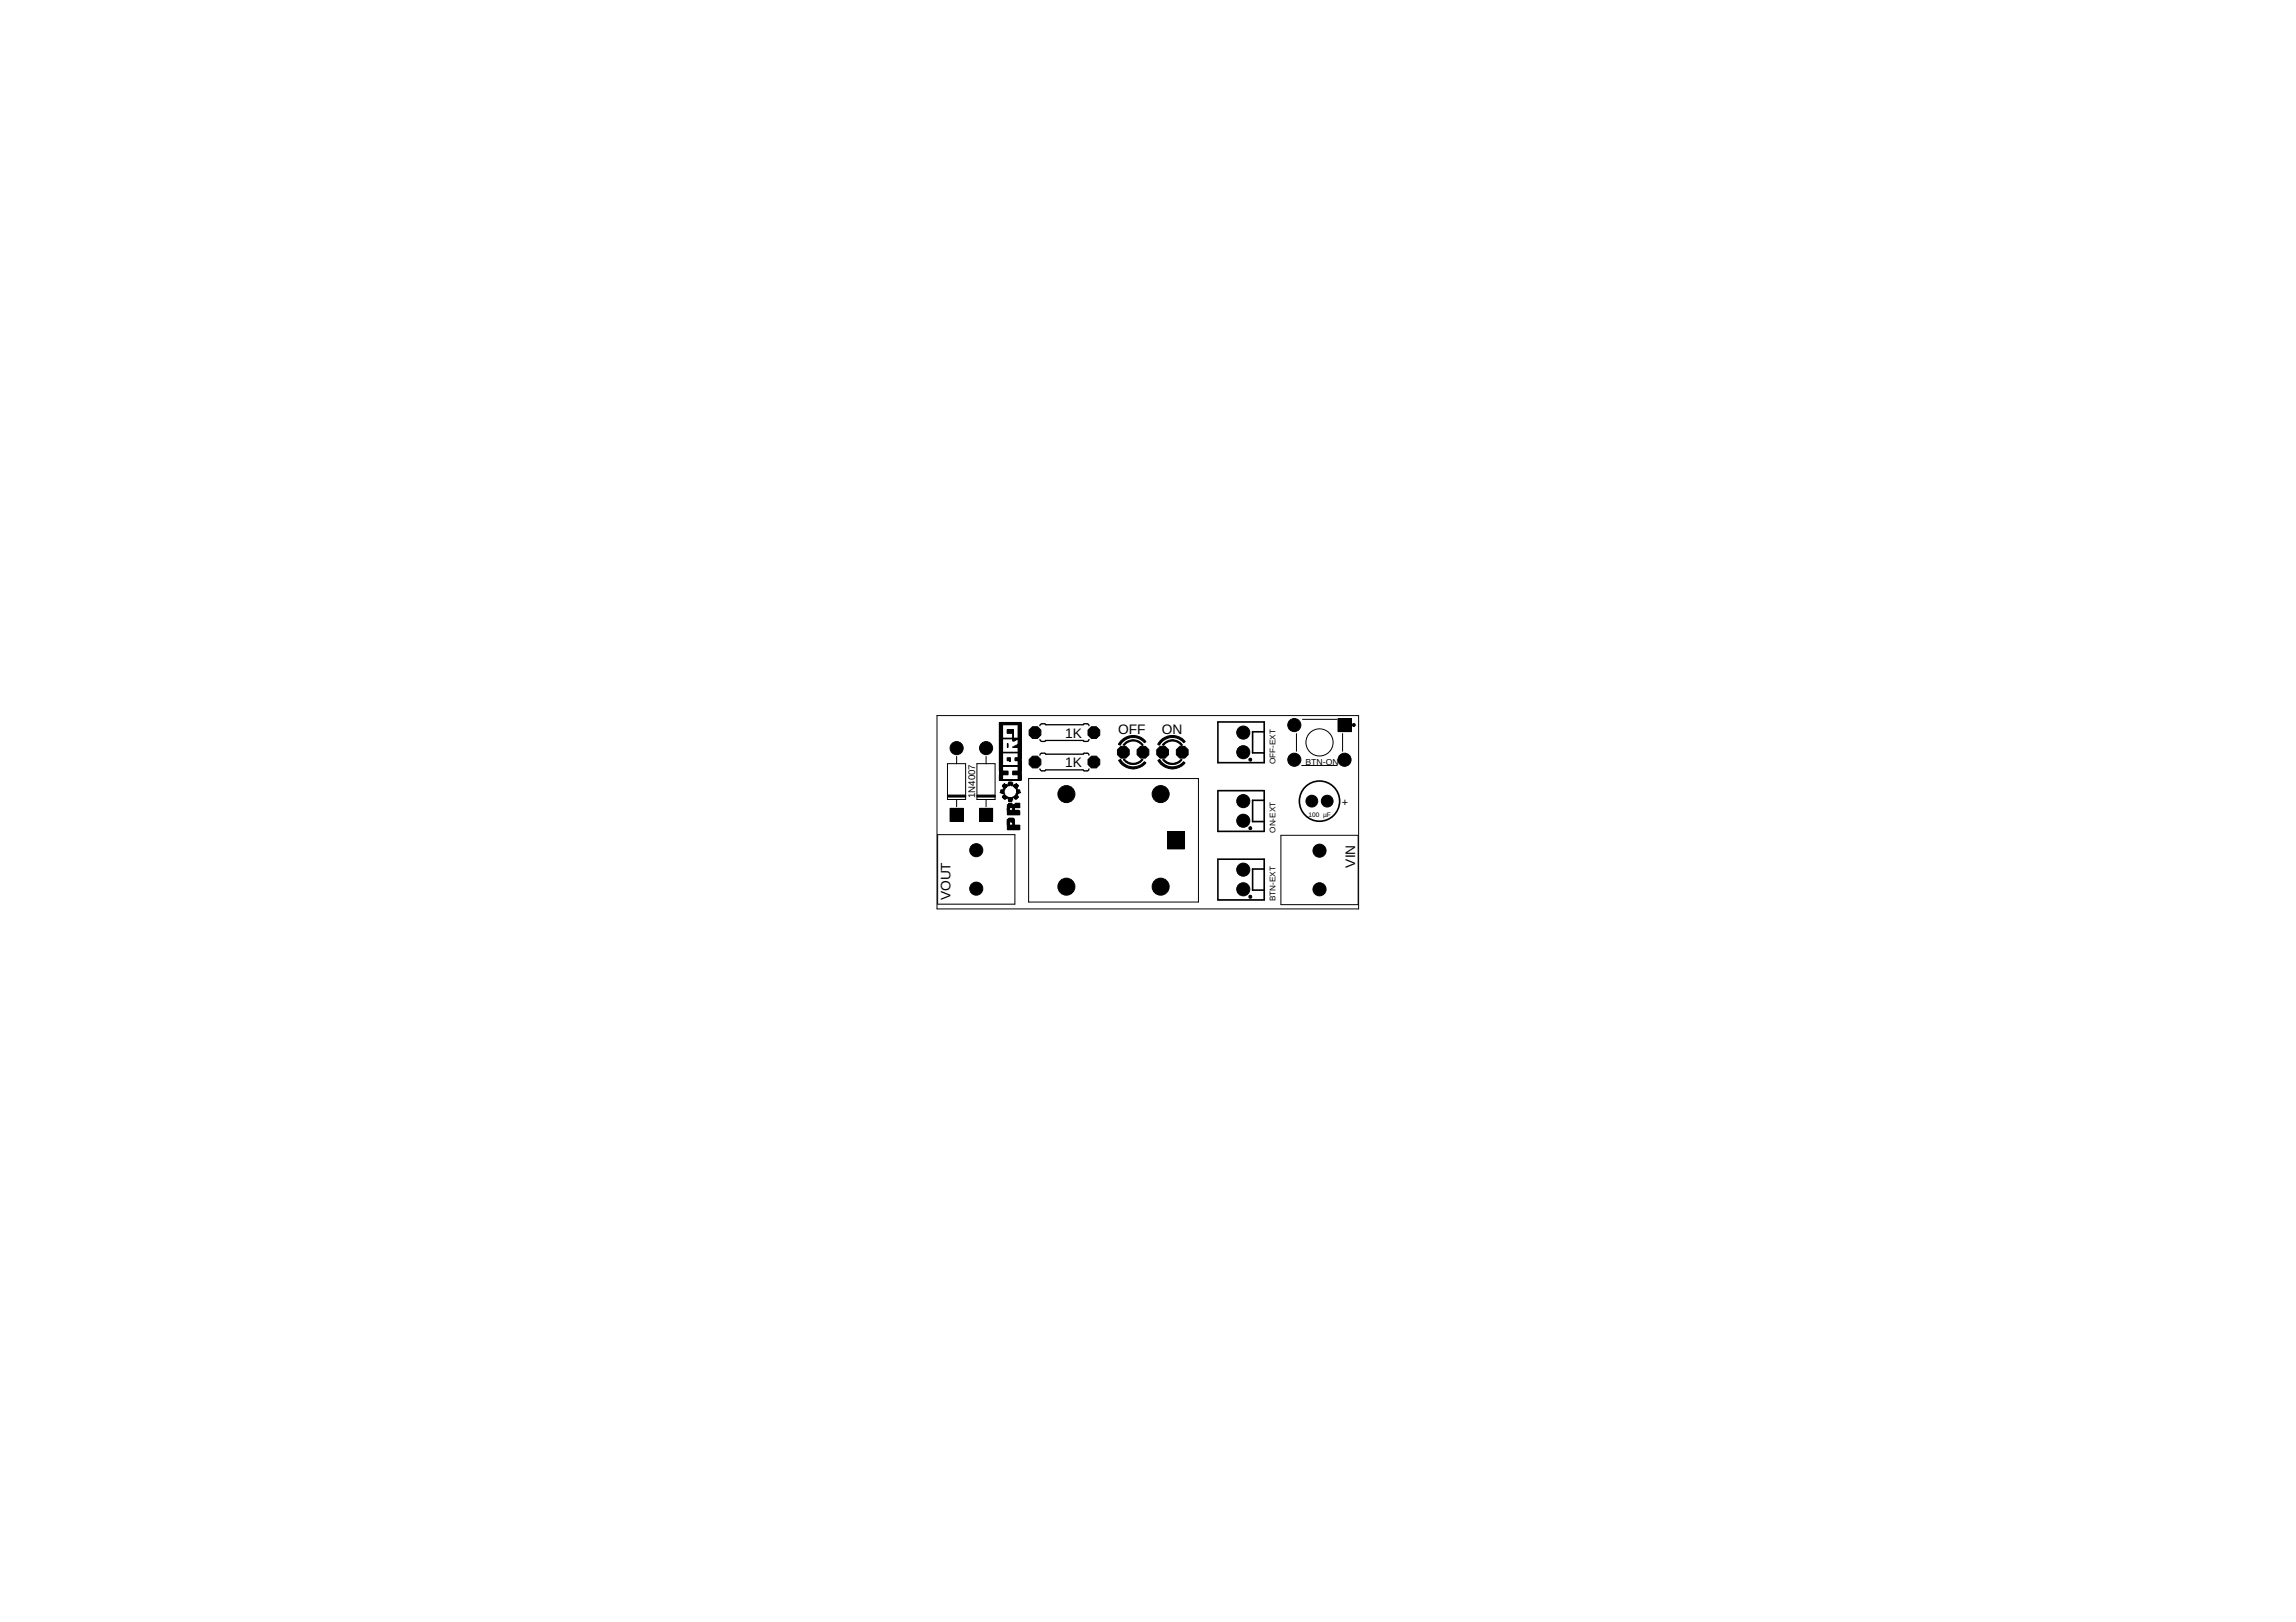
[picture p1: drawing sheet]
<svg xmlns="http://www.w3.org/2000/svg" width="297mm" height="210mm" viewBox="0 0 297 210" stroke-linecap="round" stroke-linejoin="round" font-family="sans-serif">
<defs><g id="words">
<g font-size="1.8">
<text x="137.8" y="95.5">1K</text>
<text x="144.7" y="95">OFF</text>
<text x="150.3" y="95">ON</text>
<text x="137.8" y="99.3">1K</text>
<text x="175.3" y="112.3" transform="rotate(-90 175.3 112.3)">VIN</text>
<text x="123" y="116.5" transform="rotate(-90 123 116.5)">VOUT</text>
</g>
<text font-size="1.4" x="173.6" y="104.3">+</text>
<text font-size="1.2" x="126.2" y="103.3" transform="rotate(-90 126.2 103.3)">1N4007</text>
<g font-size="1.1">
<text x="165" y="98.9" transform="rotate(-90 165 98.9)">OFF-EXT</text>
<text x="168.9" y="99">BTN-ON</text>
<text x="165" y="107.8" transform="rotate(-90 165 107.8)">ON-EXT</text>
<text x="165" y="116.6" transform="rotate(-90 165 116.6)">BTN-EXT</text>
</g>
<text font-size=".8" x="169.3" y="105.7">100 µF</text>
</g></defs>
<g fill="#000" stroke="#000" stroke-width=".13">
<path d="M144.7 98.4l.2-.1a1.98 1.98 0 0 0 1.7 1v.2h-.2a2.23 2.23 0 0 1-1.7-1.1z" fill-rule="evenodd"/>
<path d="M145.3 98.3l.2-.1a1.49 1.49 0 0 0 1.1 .6v.1h-.1a1.57 1.57 0 0 1-1.2-.6z" fill-rule="evenodd"/>
<path d="M145.3 96.4l.1-.1a1.57 1.57 0 0 1 1.2-.6v.2a1.53 1.53 0 0 0-1.2 .6z" fill-rule="evenodd"/>
<path d="M146.6 98.8a1.49 1.49 0 0 0 1.1-.6l.2 .1-.1 .1a1.46 1.46 0 0 1-1.2 .5z" fill-rule="evenodd"/>
<path d="M145 95.8a2.14 2.14 0 0 1 1.6-.6v.2a1.94 1.94 0 0 0-1.7 1l-.2-.1z" fill-rule="evenodd"/>
<path d="M146.6 99.3a2.02 2.02 0 0 0 1.5-.7l.2 .1a2.2 2.2 0 0 1-1.7 .8z" fill-rule="evenodd"/>
<path d="M146.6 95.7h.1a1.48 1.48 0 0 1 1.2 .7l-.1 .1a1.55 1.55 0 0 0-1.2-.6z" fill-rule="evenodd"/>
<path d="M146.6 95.2a2.02 2.02 0 0 1 1.7 .8l-.2 .1a1.91 1.91 0 0 0-1.5-.7z" fill-rule="evenodd"/>
<path d="M149.8 98.4l.2-.1a1.98 1.98 0 0 0 1.7 1v.2h-.2a2.23 2.23 0 0 1-1.7-1.1z" fill-rule="evenodd"/>
<path d="M150.4 98.3l.1-.1a1.49 1.49 0 0 0 1.2 .6v.1h-.2a1.47 1.47 0 0 1-1.1-.6z" fill-rule="evenodd"/>
<path d="M150.5 96.3a1.67 1.67 0 0 1 1.2-.6v.2a1.53 1.53 0 0 0-1.2 .6l-.1-.1z" fill-rule="evenodd"/>
<path d="M151.7 98.8a1.49 1.49 0 0 0 1.1-.6l.1 .1-.1 .1a1.46 1.46 0 0 1-1.1 .5z" fill-rule="evenodd"/>
<path d="M150.1 95.8a2.14 2.14 0 0 1 1.6-.6v.2a1.94 1.94 0 0 0-1.7 1l-.2-.1z" fill-rule="evenodd"/>
<path d="M151.7 99.3a2.03 2.03 0 0 0 1.4-.7l.2 .1a2.11 2.11 0 0 1-1.6 .8z" fill-rule="evenodd"/>
<path d="M151.7 95.7h.1a1.56 1.56 0 0 1 1.2 .7l-.2 .1a1.46 1.46 0 0 0-1.1-.6z" fill-rule="evenodd"/>
<path d="M151.7 95.2a2.02 2.02 0 0 1 1.6 .8l-.2 .1a1.91 1.91 0 0 0-1.4-.7z" fill-rule="evenodd"/>
<path d="M161.6 98.2h.3v.2h-.3z" fill-rule="evenodd"/>
<path d="M175 93.7h.3v.3h-.3z" fill-rule="evenodd"/>
<path d="M161.6 107h.3v.3h-.3z" fill-rule="evenodd"/>
<circle cx="123.8" cy="96.8" r=".85"/>
<circle cx="127.6" cy="96.8" r=".85"/>
<circle cx="160.8" cy="97.3" r=".85"/>
<circle cx="160.8" cy="94.8" r=".85"/>
<circle cx="167.4" cy="93.8" r=".85"/>
<circle cx="167.4" cy="98.3" r=".85"/>
<circle cx="173.9" cy="98.3" r=".85"/>
<circle cx="126.3" cy="110" r=".85"/>
<circle cx="126.3" cy="115" r=".85"/>
<circle cx="138" cy="114.7" r="1.1"/>
<circle cx="138" cy="102.8" r="1.1"/>
<circle cx="150.2" cy="114.7" r="1.1"/>
<circle cx="150.2" cy="102.8" r="1.1"/>
<circle cx="160.8" cy="115.1" r=".85"/>
<circle cx="160.8" cy="112.5" r=".85"/>
<circle cx="160.8" cy="106.2" r=".85"/>
<circle cx="160.8" cy="103.7" r=".85"/>
<circle cx="161.8" cy="116" r=".21"/>
<circle cx="169.7" cy="103.7" r=".76"/>
<circle cx="170.7" cy="115.1" r=".85"/>
<circle cx="170.7" cy="110.1" r=".85"/>
<circle cx="171.7" cy="103.7" r=".76"/>
</g>
<g fill="#000" stroke="#000" stroke-width=".13">
<path d="M129.3 99.7h.4v.1h-.4zM129.3 99.6h.4v.1h-.4zM129.3 99.5h.4v.1h-.4zM129.3 99.4h.4v.1h-.4zM129.3 99.3h.4v.1h-.4zM129.3 99.2h.4v.1h-.4zM129.3 99.1h2.8v.1h-2.8zM129.3 99h.4v.1h-.4zM129.3 98.9h.4v.1h-.4zM129.3 98.8h.4h-.4zM129.3 98.7h.4h-.4zM129.3 98.6h.4v.1h-.4z"/>
<path d="M129.3 98.5h.4v.1h-.4zM129.3 98.4h.4h-.4zM129.3 98.3h.4h-.4zM129.3 98.1h.4v.1h-.4zM129.3 98.1h.4h-.4zM129.3 98h.4h-.4zM129.3 97.9h.4h-.4zM129.3 97.7h.4v.1h-.4zM129.3 97.7h.4h-.4zM129.3 97.6h.4h-.4zM129.3 97.5h.4h-.4zM129.3 97.3h2.8v.1h-2.8z"/>
<path d="M129.3 97.2h.4v.1h-.4zM129.3 97.2h.4h-.4zM129.3 97h.4v.1h-.4zM129.3 96.9h.4v.1h-.4zM129.3 96.8h.4v.1h-.4zM129.3 96.7h.4v.1h-.4zM129.3 96.6h.4v.1h-.4zM129.3 96.5h.4v.1h-.4zM129.3 96.4h.4v.1h-.4zM129.3 96.3h.4v.1h-.4zM129.3 96.2h.4v.1h-.4zM129.3 96.1h.4v.1h-.4z"/>
<path d="M129.3 96h.4v.1h-.4zM129.3 95.9h.4v.1h-.4zM129.3 95.8h.4v.1h-.4zM129.3 95.7h.4v.1h-.4zM129.3 95.6h.4v.1h-.4zM129.3 95.5h2.8v.1h-2.8zM129.3 95.4h.4v.1h-.4zM129.3 95.3h.4v.1h-.4zM129.3 95.2h.4v.1h-.4zM129.3 95.1h.4v.1h-.4zM129.3 95h.4v.1h-.4zM129.3 94.9h.4v.1h-.4z"/>
<path d="M129.3 94.8h.4v.1h-.4zM129.3 94.7h.4v.1h-.4zM129.3 94.6h.4v.1h-.4zM129.3 94.5h.4v.1h-.4zM129.3 94.4h.4v.1h-.4zM129.3 94.3h.4v.1h-.4zM129.3 94.2h.4v.1h-.4zM129.3 94.1h.4v.1h-.4zM129.3 94h.4v.1h-.4zM129.3 93.9h.4v.1h-.4zM129.3 93.8h.4v.1h-.4zM129.3 93.7h2.8v.1h-2.8z"/>
<path d="M129.3 93.6h2.8v.1h-2.8zM129.3 93.5h2.8v.1h-2.8zM129.3 100h1.1v.1h-1.1zM129.3 99.9h1.1v.1h-1.1zM129.3 99.8h1.1v.1h-1.1zM130.3 98.4h.4h-.4zM130.3 98.3h.4h-.4zM130.3 98.1h.4v.1h-.4zM130.3 98.1h.4h-.4zM130.3 94.8h.8v.1h-.8zM130.3 94.7h.8v.1h-.8zM130.3 94.6h.8v.1h-.8z"/>
<path d="M130.3 94.5h.8v.1h-.8zM130.3 94.4h.8v.1h-.8zM130.3 96.6l.1 .1zM130.3 96.5l.1 .1zM130.3 96.4l.1 .1zM130.3 96.3l.1 .1zM130.3 96.2l.1 .1zM130.6 98.5l.1 .1zM131 95.7h.4v.1h-.4zM131 100h1.1v.1h-1.1zM131 99.9h1.1v.1h-1.1zM131 99.8h1.1v.1h-1.1z"/>
<path d="M131 96.6h1.1v.1h-1.1zM131 95.8h.2v.1h-.2zM131 95.6h.6v.1h-.6zM131 95.4l.1 .1zM131 95.3l.1 .1zM131 95.2l.1 .1zM131 95.1l.1 .1zM131 95l.1 .1zM131 94.9l.1 .1zM131.2 96.5h.9v.1h-.9zM131.3 98.4h.8h-.8zM131.3 98.3h.8h-.8z"/>
<path d="M131.3 98.1h.8v.1h-.8zM131.3 98.1h.8h-.8zM131.4 96.4h.7v.1h-.7zM131.6 96.3h.5v.1h-.5zM131.7 99.7h.4v.1h-.4zM131.7 99.6h.4v.1h-.4zM131.7 99.5h.4v.1h-.4zM131.7 99.4h.4v.1h-.4zM131.7 99.3h.4v.1h-.4zM131.7 99.2h.4v.1h-.4zM131.7 99h.4v.1h-.4zM131.7 98.9h.4v.1h-.4z"/>
<path d="M131.7 98.8h.4h-.4zM131.7 98.7h.4h-.4zM131.7 98.6h.4v.1h-.4zM131.7 98.5h.4v.1h-.4zM131.7 98h.4h-.4zM131.7 97.9h.4h-.4zM131.7 97.7h.4v.1h-.4zM131.7 97.7h.4h-.4zM131.7 97.6h.4h-.4zM131.7 97.5h.4h-.4zM131.7 97.2h.4v.1h-.4zM131.7 97.2h.4h-.4z"/>
<path d="M131.7 97h.4v.1h-.4zM131.7 96.9h.4v.1h-.4zM131.7 96.8h.4v.1h-.4zM131.7 96.7h.4v.1h-.4zM131.7 96.2h.4v.1h-.4zM131.7 96.1h.4v.1h-.4zM131.7 96h.4v.1h-.4zM131.7 95.9h.4v.1h-.4zM131.7 95.8h.4v.1h-.4zM131.7 95.7h.4v.1h-.4zM131.7 95.6h.4v.1h-.4zM131.7 95.4h.4v.1h-.4z"/>
<path d="M131.7 95.3h.4v.1h-.4zM131.7 95.2h.4v.1h-.4zM131.7 95.1h.4v.1h-.4zM131.7 95h.4v.1h-.4zM131.7 94.9h.4v.1h-.4zM131.7 94.8h.4v.1h-.4zM131.7 94.7h.4v.1h-.4zM131.7 94.6h.4v.1h-.4zM131.7 94.5h.4v.1h-.4zM131.7 94.4h.4v.1h-.4zM131.7 94.3h.4v.1h-.4zM131.7 94.2h.4v.1h-.4z"/>
<path d="M131.7 94.1h.4v.1h-.4zM131.7 94h.4v.1h-.4zM131.7 93.9h.4v.1h-.4zM131.7 93.8h.4v.1h-.4zM173.1 93h1.7v1.7h-1.7zM122.6 102.9h2.3v.2h-2.3zM122.9 104.6h1.7v1.7h-1.7zM126.4 102.9h2.3v.2h-2.3zM126.7 104.6h1.7v1.7h-1.7zM129.3 100.9h2.8v.1h-2.8zM129.3 100.8h.4v.1h-.4zM129.3 100.7h.4v.1h-.4z"/>
<path d="M129.3 100.6h.4v.1h-.4zM129.3 100.5h.4v.1h-.4zM129.3 100.4h.4v.1h-.4zM129.3 100.3h.4v.1h-.4zM129.3 100.2h1.1v.1h-1.1zM129.3 100.1h1.1v.1h-1.1zM129.4 102.5h.5v.1h-.5zM129.5 102.4h.4v.1h-.4zM129.5 102.3h.4v.1h-.4zM129.5 102.2h.4v.1h-.4zM129.6 102.6h.3v.1h-.3zM129.7 103.1h.7v.1h-.7z"/>
<path d="M129.7 103h.5v.1h-.5zM129.7 101.6h.9v.1h-.9zM129.7 101.7h.6v.1h-.6zM129.8 103.2h.5v.1h-.5zM129.8 102.9h.3v.1h-.3zM129.8 102.1h.2v.1h-.2zM129.8 101.9h.3v.1h-.3zM129.8 101.8h.4v.1h-.4zM129.8 101.5h.4v.1h-.4zM129.9 103.3h.2v.1h-.2zM129.9 102.8l.1 .1zM129.9 102.7l.1 .1z"/>
<path d="M129.9 102l.1 .1zM129.9 101.4l.1 .1zM130.3 106.7h.3v.1h-.3zM130.3 106.6h.3v.1h-.3zM130.3 106.5h.3v.1h-.3zM130.3 106.4h.3h-.3zM130.3 106.3h.9v.1h-.9zM130.3 106.2h.9v.1h-.9zM130.3 106.1h.9v.1h-.9zM130.3 104.9h.3h-.3zM130.3 104.8h.3h-.3zM130.3 104.6h.3v.1h-.3z"/>
<path d="M130.3 104.5h.3v.1h-.3zM130.3 107.3h1.6v.1h-1.6zM130.3 107.2h1.6v.1h-1.6zM130.3 107.1h1.6v.1h-1.6zM130.3 107h1.6v.1h-1.6zM130.3 106.9h1.6v.1h-1.6zM130.3 106.8h1.6v.1h-1.6zM130.3 105.4h1.6v.1h-1.6zM130.3 105.3h1.6h-1.6zM130.3 105.2h1.6h-1.6zM130.3 105.1h1.6h-1.6zM130.3 104.9h1.6v.1h-1.6z"/>
<path d="M130.3 104.4h1.6v.1h-1.6zM130.3 104.4h1.6h-1.6zM130.3 104.2h1.6v.1h-1.6zM130.3 104.1h1.6v.1h-1.6zM130.4 106h.8h-.8zM130.4 103.3h.6v.1h-.6zM130.4 103.2h.6v.1h-.6zM130.4 101.5h.6v.1h-.6zM130.4 101.4h.6v.1h-.6zM130.5 104h.4v.1h-.4zM130.5 103.9h.4v.1h-.4zM130.5 103.6h.4v.1h-.4z"/>
<path d="M130.5 103.5h.4v.1h-.4zM130.5 101.2h.4v.1h-.4zM130.5 105.9h.6v.1h-.6zM130.5 103.4h.5v.1h-.5zM130.5 101.3h.5v.1h-.5zM130.7 104.9h1.1h-1.1zM130.8 101.6h.9v.1h-.9zM130.9 106.4h.3h-.3zM131 106.7h.2v.1h-.2zM131 106.6h.2v.1h-.2zM131 106.5h.2v.1h-.2zM131 104.8h.2h-.2z"/>
<path d="M131 104.6h.2v.1h-.2zM131 104.5h.2v.1h-.2zM131 103.1h.7v.1h-.7zM131 100.2h1.1v.1h-1.1zM131 100.1h1.1v.1h-1.1zM131.1 101.7h.6v.1h-.6zM131.2 103.2h.4v.1h-.4zM131.2 103h.5v.1h-.5zM131.2 101.8h.4v.1h-.4zM131.2 101.5h.4v.1h-.4zM131.3 103.3h.2v.1h-.2zM131.3 102.9h.3v.1h-.3z"/>
<path d="M131.3 101.9h.3v.1h-.3zM131.3 104h.6v.1h-.6zM131.3 103.9h.6v.1h-.6zM131.4 102.8l.1 .1zM131.4 102.7h.2v.1h-.2zM131.4 102l.1 .1zM131.4 101.4l.1 .1zM131.5 102.4h.4v.1h-.4zM131.5 102.3h.4v.1h-.4zM131.5 102.2h.4v.1h-.4zM131.5 102.6h.3v.1h-.3zM131.5 102.5h.5v.1h-.5z"/>
<path d="M131.5 102.1l.1 .1zM131.7 100.8h.4v.1h-.4zM131.7 100.7h.4v.1h-.4zM131.7 100.6h.4v.1h-.4zM131.7 100.5h.4v.1h-.4zM131.7 100.4h.4v.1h-.4zM131.7 100.3h.4v.1h-.4zM151 107.7h2.2v2.2h-2.2z"/>
<circle cx="133.9" cy="98.6" r=".83"/>
<circle cx="133.9" cy="94.8" r=".83"/>
<circle cx="141.5" cy="98.6" r=".83"/>
<circle cx="141.5" cy="94.8" r=".83"/>
<circle cx="145.3" cy="97.3" r=".83"/>
<circle cx="147.9" cy="97.3" r=".83"/>
<circle cx="150.4" cy="97.3" r=".83"/>
<circle cx="153" cy="97.3" r=".83"/>
</g>
<g fill="none" stroke="#000" stroke-width=".21">
<path d="M157.6 93.4h6v5.3h-6zM163.6 94.7h-1.5v2.7h1.5M157.6 102.3h6v5.3h-6zM157.6 111.2h6v5.3h-6zM163.6 112.5h-1.5v2.7h1.5M163.6 103.6h-1.5v2.7h1.5"/>
<circle cx="170.7" cy="103.7" r="2.6"/>
</g>
<g fill="none" stroke="#000" stroke-width=".13">
<path d="M121.2 92.6h54.6v25h-54.6zM122.6 98.8h2.3v4.7h-2.3zM123.8 97.9v.9M126.4 98.8h2.3v4.7h-2.3zM127.6 97.9v.9M167.7 94.9v2.3M168.4 99.1h4.6M168.5 93.1h4.5M173.7 94.9v2.3M121.3 108h10v9h-10zM123.8 103.5v.9M127.6 103.5v.9"/>
<path d="M133.1 100.8h21.9v15.9h-21.9zM165.7 108.1h10v9h-10z"/>
<circle cx="170.7" cy="96.1" r="1.76"/>
</g>
<path d="M134.5 95.7l.3 .2h.4l.1-.1h4.8l.2 .1h.3h.2l.1-.2M134.5 93.9l.3-.2h.4l.1 .1h4.8l.2-.1h.3h.2l.1 .2M134.5 97.7l.1-.2h.2h.4l.1 .1h4.8a.65 .65 0 0 1 .7-.1l.1 .2M134.5 99.5l.3 .3h.4l.1-.2h4.8l.2 .2h.3l.2-.1 .1-.2" fill="none" stroke="#000" stroke-width=".17"/>
<use href="#words"/>
</svg>
